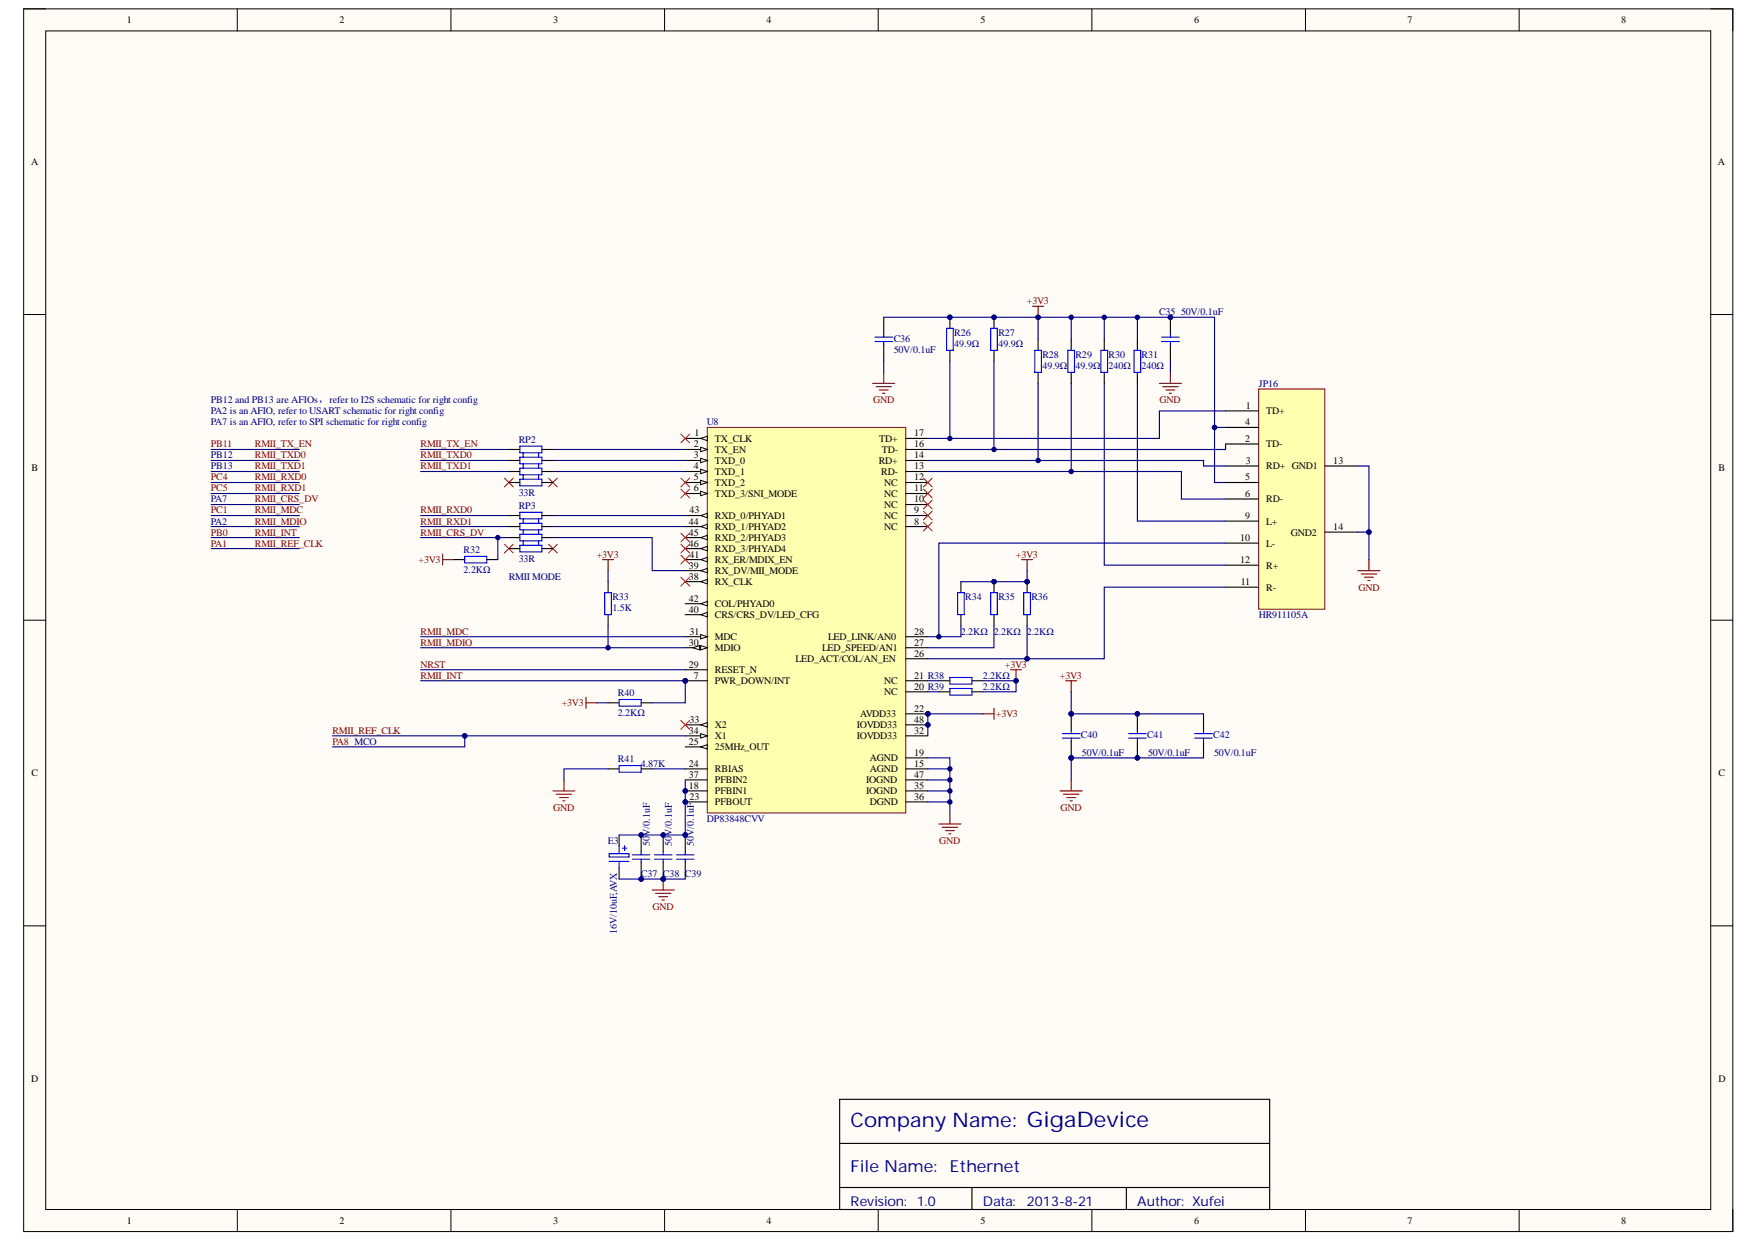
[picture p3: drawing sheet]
<svg xmlns="http://www.w3.org/2000/svg" width="297mm" height="210mm" viewBox="0 0 297 210" stroke-linecap="round" stroke-linejoin="round" font-family="sans-serif">
<defs><g id="words">
<text font-size="3.4" fill="#000080" x="143.7" y="190.5">Company Name: GigaDevice</text>
<g font-size="2.8" fill="#000080">
<text x="143.7" y="198">File Name:</text>
<text x="160.5" y="198">Ethernet</text>
</g>
<g font-size="2.3" fill="#000080">
<text x="143.7" y="203.8">Revision:</text>
<text x="154.9" y="203.8">1.0</text>
<text x="166.1" y="203.8">Data:</text>
<text x="173.5" y="203.8">2013-8-21</text>
<text x="192.1" y="203.8">Author: Xufei</text>
</g>
<g font-size="1.7">
<text x="21.4" y="3.9">1</text>
<text x="57.4" y="3.9">2</text>
<text x="93.5" y="3.9">3</text>
<text x="129.5" y="3.9">4</text>
<text x="165.6" y="3.9">5</text>
<text x="201.8" y="3.9">6</text>
<text x="237.8" y="3.9">7</text>
<text x="273.9" y="3.9">8</text>
<text x="5.2" y="27.9">A</text>
<text x="290.3" y="27.9">A</text>
<text x="210.4" y="71.8">4</text>
<text x="210.5" y="69.1">1</text>
<text x="213.9" y="70">TD+</text>
<text x="117.3" y="75.6">2</text>
<text x="117.3" y="77.4">3</text>
<text x="117.3" y="73.7">1</text>
<text x="120.8" y="74.6">TX_CLK</text>
<text x="120.8" y="76.5">TX_EN</text>
<text x="148.6" y="74.6">TD+</text>
<text x="149" y="76.5">TD-</text>
<text x="154.5" y="77.4">14</text>
<text x="154.5" y="75.6">16</text>
<text x="154.5" y="73.7">17</text>
<text x="210.4" y="74.6">2</text>
<text x="213.9" y="75.6">TD-</text>
<text x="5.3" y="79.5">B</text>
<text x="117.3" y="79.3">4</text>
<text x="117.3" y="81.1">5</text>
<text x="117.3" y="83">6</text>
<text x="120.8" y="78.4">TXD_0</text>
<text x="120.8" y="80.2">TXD_1</text>
<text x="120.8" y="82.1">TXD_2</text>
<text x="120.8" y="83.9">TXD_3/SNI_MODE</text>
<text x="148.5" y="78.4">RD+</text>
<text x="148.9" y="80.2">RD-</text>
<text x="149.4" y="83.9">NC</text>
<text x="149.4" y="82.1">NC</text>
<text x="154.5" y="83">11</text>
<text x="154.5" y="81.1">12</text>
<text x="154.5" y="79.3">13</text>
<text x="210.4" y="81.1">5</text>
<text x="210.4" y="83.9">6</text>
<text x="210.5" y="78.4">3</text>
<text x="213.9" y="79.3">RD+ GND1</text>
<text x="225.3" y="78.4">13</text>
<text x="290.3" y="79.5">B</text>
<text x="116.4" y="88.7">44</text>
<text x="116.5" y="86.7">43</text>
<text x="120.8" y="87.7">RXD_0/PHYAD1</text>
<text x="120.8" y="89.6">RXD_1/PHYAD2</text>
<text x="149.4" y="89.6">NC</text>
<text x="149.4" y="87.7">NC</text>
<text x="149.4" y="85.8">NC</text>
<text x="154.5" y="88.7">8</text>
<text x="154.5" y="86.7">9</text>
<text x="154.5" y="84.9">10</text>
<text x="210.4" y="87.7">9</text>
<text x="213.9" y="84.9">RD-</text>
<text x="213.9" y="88.7">L+</text>
<text x="225.3" y="89.6">14</text>
<text x="116.4" y="90.5">45</text>
<text x="116.4" y="92.4">46</text>
<text x="116.5" y="94.2">41</text>
<text x="120.8" y="95.2">RX_ER/MDIX_EN</text>
<text x="120.8" y="91.5">RXD_2/PHYAD3</text>
<text x="120.8" y="93.3">RXD_3/PHYAD4</text>
<text x="209.5" y="91.5">10</text>
<text x="209.5" y="95.2">12</text>
<text x="213.9" y="92.4">L-</text>
<text x="218.1" y="90.5">GND2</text>
<text x="116.4" y="98">38</text>
<text x="116.4" y="96.1">39</text>
<text x="116.4" y="101.7">42</text>
<text x="120.8" y="98.9">RX_CLK</text>
<text x="120.8" y="97">RX_DV/MII_MODE</text>
<text x="209.6" y="98.9">11</text>
<text x="213.9" y="96.1">R+</text>
<text x="213.9" y="99.8">R-</text>
<text x="116.4" y="103.5">40</text>
<text x="116.5" y="107.3">31</text>
<text x="120.8" y="104.5">CRS/CRS_DV/LED_CFG</text>
<text x="120.8" y="102.6">COL/PHYAD0</text>
<text x="154.5" y="107.3">28</text>
<text x="116.4" y="112.8">29</text>
<text x="116.4" y="109.1">30</text>
<text x="120.8" y="113.8">RESET_N</text>
<text x="120.8" y="110.1">MDIO</text>
<text x="120.8" y="108.2">MDC</text>
<text x="134.4" y="111.9">LED_ACT/COL/AN_EN</text>
<text x="138.9" y="110.1">LED_SPEED/AN1</text>
<text x="139.9" y="108.2">LED_LINK/AN0</text>
<text x="154.5" y="111">26</text>
<text x="154.5" y="109.1">27</text>
<text x="117.3" y="114.7">7</text>
<text x="120.8" y="115.6">PWR_DOWN/INT</text>
<text x="149.4" y="117.5">NC</text>
<text x="149.4" y="115.6">NC</text>
<text x="154.5" y="116.6">20 R39</text>
<text x="154.5" y="114.7">21 R38</text>
<text x="116.4" y="125.9">25</text>
<text x="116.4" y="124">34</text>
<text x="116.5" y="122.1">33</text>
<text x="120.8" y="123.1">X2</text>
<text x="120.8" y="124.9">X1</text>
<text x="144.7" y="124.9">IOVDD33</text>
<text x="144.7" y="123.1">IOVDD33</text>
<text x="145.3" y="121.2">AVDD33</text>
<text x="154.5" y="120.3">22</text>
<text x="154.5" y="124">32</text>
<text x="154.5" y="122.1">48</text>
<text x="5.3" y="131.2">C</text>
<text x="116.4" y="129.6">24</text>
<text x="116.4" y="131.4">37</text>
<text x="120.8" y="130.5">RBIAS</text>
<text x="120.8" y="126.8">25MHz_OUT</text>
<text x="146.9" y="130.5">AGND</text>
<text x="146.9" y="128.7">AGND</text>
<text x="154.5" y="129.6">15</text>
<text x="154.5" y="127.7">19</text>
<text x="154.5" y="131.4">47</text>
<text x="290.3" y="131.2">C</text>
<text x="116.4" y="133.3">18</text>
<text x="116.5" y="135.2">23</text>
<text x="120.8" y="134.2">PFBIN1</text>
<text x="120.8" y="136.1">PFBOUT</text>
<text x="120.8" y="132.4">PFBIN2</text>
<text x="146.4" y="134.2">IOGND</text>
<text x="146.4" y="132.4">IOGND</text>
<text x="146.9" y="136.1">DGND</text>
<text x="154.5" y="133.3">35</text>
<text x="154.5" y="135.2">36</text>
<text x="5.2" y="182.8">D</text>
<text x="290.3" y="182.8">D</text>
<text x="21.4" y="206.8">1</text>
<text x="57.4" y="206.8">2</text>
<text x="93.5" y="206.8">3</text>
<text x="129.5" y="206.8">4</text>
<text x="165.6" y="206.8">5</text>
<text x="201.8" y="206.8">6</text>
<text x="237.8" y="206.8">7</text>
<text x="273.9" y="206.8">8</text>
</g>
<g font-size="1.7" fill="#800000">
<text x="173.5" y="51.4">+3V3</text>
<text x="147.5" y="68.1">GND</text>
<text x="195.9" y="68.1">GND</text>
<text x="35.6" y="75.6">PB11</text>
<text x="43.1" y="75.6">RMII_TX_EN</text>
<text x="43.1" y="77.4">RMII_TXD0</text>
<text x="71.1" y="75.6">RMII_TX_EN</text>
<text x="71.1" y="77.4">RMII_TXD0</text>
<text x="35.6" y="81.1">PC4</text>
<text x="35.6" y="83">PC5</text>
<text x="43.1" y="79.3">RMII_TXD1</text>
<text x="43.1" y="81.1">RMII_RXD0</text>
<text x="43.1" y="83">RMII_RXD1</text>
<text x="71.1" y="79.3">RMII_TXD1</text>
<text x="35.6" y="86.7">PC1</text>
<text x="43.1" y="84.9">RMII_CRS_DV</text>
<text x="43.1" y="86.7">RMII_MDC</text>
<text x="43.1" y="88.7">RMII_MDIO</text>
<text x="71.1" y="86.7">RMII_RXD0</text>
<text x="71.1" y="88.7">RMII_RXD1</text>
<text x="35.6" y="92.4">PA1</text>
<text x="35.6" y="90.5">PB0</text>
<text x="43.1" y="90.5">RMII_INT</text>
<text x="43.1" y="92.4">RMII_REF_CLK</text>
<text x="70.7" y="95.2">+3V3</text>
<text x="71.1" y="90.5">RMII_CRS_DV</text>
<text x="100.8" y="94.2">+3V3</text>
<text x="171.6" y="94.2">+3V3</text>
<text x="229.5" y="99.8">GND</text>
<text x="71.1" y="107.3">RMII_MDC</text>
<text x="71.1" y="112.8">NRST</text>
<text x="71.1" y="109.1">RMII_MDIO</text>
<text x="169.8" y="112.8">+3V3</text>
<text x="71.1" y="114.7">RMII_INT</text>
<text x="94.9" y="119.4">+3V3</text>
<text x="179.1" y="114.7">+3V3</text>
<text x="56.2" y="125.9">PA8 MCO</text>
<text x="56.2" y="124">RMII_REF_CLK</text>
<text x="168.3" y="121.2">+3V3</text>
<text x="93.5" y="137">GND</text>
<text x="179.2" y="137">GND</text>
<text x="158.7" y="142.6">GND</text>
<text x="110.2" y="153.8">GND</text>
</g>
<g font-size="1.7" fill="#000080">
<text x="195.8" y="53.3">C35</text>
<text x="199.6" y="53.3">50V/0.1uF</text>
<text x="151" y="57.7">C36</text>
<text x="151" y="59.6">50V/0.1uF</text>
<text x="161.2" y="56.8">R26</text>
<text x="161.2" y="58.7">49.9Ω</text>
<text x="168.7" y="56.8">R27</text>
<text x="168.7" y="58.7">49.9Ω</text>
<text x="176.1" y="60.5">R28</text>
<text x="176.1" y="62.4">49.9Ω</text>
<text x="181.7" y="60.5">R29</text>
<text x="181.7" y="62.4">49.9Ω</text>
<text x="187.3" y="60.5">R30</text>
<text x="187.3" y="62.4">240Ω</text>
<text x="192.9" y="60.5">R31</text>
<text x="192.9" y="62.4">240Ω</text>
<text x="212.7" y="65.3">JP16</text>
<text x="35.6" y="68">PB12 and PB13 are AFIOs，refer to I2S schematic for right config</text>
<text x="35.6" y="70">PA2 is an AFIO, refer to USART schematic for right config</text>
<text x="35.6" y="71.8">PA7 is an AFIO, refer to SPI schematic for right config</text>
<text x="119.5" y="71.8">U8</text>
<text x="35.6" y="77.4">PB12</text>
<text x="87.6" y="74.9">RP2</text>
<text x="35.6" y="79.3">PB13</text>
<text x="87.6" y="83.8">33R</text>
<text x="35.6" y="88.7">PA2</text>
<text x="35.6" y="84.9">PA7</text>
<text x="87.6" y="86">RP3</text>
<text x="78.3" y="93.5">R32</text>
<text x="87.6" y="94.9">33R</text>
<text x="78.3" y="96.8">2.2KΩ</text>
<text x="86" y="98">RMII MODE</text>
<text x="103.5" y="101.4">R33</text>
<text x="163.1" y="101.4">R34</text>
<text x="168.7" y="101.4">R35</text>
<text x="174.3" y="101.4">R36</text>
<text x="103.5" y="103.3">1.5K</text>
<text x="162.3" y="107.3">2.2KΩ 2.2KΩ 2.2KΩ</text>
<text x="212.7" y="104.5">HR911105A</text>
<text x="104.4" y="117.7">R40</text>
<text x="166.1" y="114.7">2.2KΩ</text>
<text x="166.1" y="116.6">2.2KΩ</text>
<text x="104.4" y="121">2.2KΩ</text>
<text x="182.6" y="124.8">C40</text>
<text x="193.8" y="124.8">C41</text>
<text x="205" y="124.8">C42</text>
<text x="104.4" y="128.8">R41</text>
<text x="108.3" y="129.6">4.87K</text>
<text x="182.8" y="127.7">50V/0.1uF</text>
<text x="194" y="127.7">50V/0.1uF</text>
<text x="205.2" y="127.7">50V/0.1uF</text>
<text x="102.7" y="142.6">E3</text>
<text x="109.8" y="142.9" transform="rotate(-90 109.8 142.9)">50V/0.1uF</text>
<text x="113.5" y="142.9" transform="rotate(-90 113.5 142.9)">50V/0.1uF</text>
<text x="117.3" y="142.9" transform="rotate(-90 117.3 142.9)">50V/0.1uF</text>
<text x="119.5" y="138.9">DP83848CVV</text>
<text x="108.3" y="148.2">C37 C38 C39</text>
<text x="104.2" y="157.9" transform="rotate(-90 104.2 157.9)">16V/10uF,AVX</text>
</g>
</g></defs>
<path d="M4 1.5h288.8v206.6h-288.8z" fill-rule="evenodd" fill="#fffcf8"/>
<path d="M4 1.5h288.8v206.6h-288.8z" fill="none" stroke="#000" stroke-width=".17"/>
<path d="M7.7 5.2h281.4v199.2h-281.4z" fill-rule="evenodd" fill="#fffcf8"/>
<g fill="none" stroke="#000" stroke-width=".17">
<path d="M4 1.5h3.7M7.7 5.2h281.4v199.2h-281.4zM40.1 1.5v3.7M76.2 1.5v3.7M112.3 1.5v3.7M148.4 1.5v3.7M184.5 1.5v3.7M220.6 1.5v3.7M256.7 1.5v3.7M289.1 1.5h3.7v3.7M4 53.2h3.7M289.1 53.2h3.7"/>
<path d="M4 104.8h3.7M289.1 104.8h3.7M4 156.5h3.7M289.1 156.5h3.7M40.1 204.4v3.7M76.2 204.4v3.7M112.3 204.4v3.7M148.4 204.4v3.7M184.5 204.4v3.7M220.6 204.4v3.7M256.7 204.4v3.7M292.8 204.4v3.7"/>
</g>
<path d="M141.9 185.8h72.6v18.6h-72.6zM141.9 193.2h72.6M141.9 200.7h72.6M164.2 200.7v3.7M190.3 200.7v3.7" fill="none" stroke="#000" stroke-width=".19"/>
<circle cx="115.8" cy="115.1" r=".37" fill="#000080"/>
<circle cx="115.8" cy="115.1" r=".37" fill="none" stroke="#000080" stroke-width=".17"/>
<circle cx="115.8" cy="133.7" r=".37" fill="#000080"/>
<circle cx="115.8" cy="133.7" r=".37" fill="none" stroke="#000080" stroke-width=".17"/>
<circle cx="156.8" cy="120.6" r=".37" fill="#000080"/>
<circle cx="156.8" cy="120.6" r=".37" fill="none" stroke="#000080" stroke-width=".17"/>
<circle cx="115.8" cy="135.5" r=".37" fill="#000080"/>
<circle cx="115.8" cy="135.5" r=".37" fill="none" stroke="#000080" stroke-width=".17"/>
<circle cx="156.8" cy="122.5" r=".37" fill="#000080"/>
<circle cx="156.8" cy="122.5" r=".37" fill="none" stroke="#000080" stroke-width=".17"/>
<path d="M119.5 72.2h33.5v65.2h-33.5z" fill-rule="evenodd" fill="#ffffb0"/>
<path d="M119.5 72.2h33.5v65.2h-33.5z" fill="none" stroke="#800000" stroke-width=".17"/>
<path d="M115.8 74.1h3.7" fill="none" stroke="#000" stroke-width=".18"/>
<path d="M118.4 74.1l1.1-.4v.8z" fill="#f8fcff"/>
<path d="M118.4 74.1l1.1-.4v.8z" fill="none" stroke="#000" stroke-width=".17"/>
<path d="M115.8 76h3.7" fill="none" stroke="#000" stroke-width=".18"/>
<path d="M118.4 75.6l1.1 .4-1.1 .3z" fill="#f8fcff"/>
<path d="M118.4 75.6l1.1 .4-1.1 .3z" fill="none" stroke="#000" stroke-width=".17"/>
<path d="M115.8 77.8h3.7" fill="none" stroke="#000" stroke-width=".18"/>
<path d="M118.4 77.5l1.1 .3-1.1 .4z" fill="#f8fcff"/>
<path d="M118.4 77.5l1.1 .3-1.1 .4z" fill="none" stroke="#000" stroke-width=".17"/>
<path d="M115.8 79.7h3.7" fill="none" stroke="#000" stroke-width=".18"/>
<path d="M118.4 79.3l1.1 .4-1.1 .4z" fill="#f8fcff"/>
<path d="M118.4 79.3l1.1 .4-1.1 .4z" fill="none" stroke="#000" stroke-width=".17"/>
<path d="M115.8 81.5h3.7" fill="none" stroke="#000" stroke-width=".18"/>
<path d="M118.4 81.2l1.1 .3-1.1 .4z" fill="#f8fcff"/>
<path d="M118.4 81.2l1.1 .3-1.1 .4z" fill="none" stroke="#000" stroke-width=".17"/>
<path d="M115.8 83.4h3.7" fill="none" stroke="#000" stroke-width=".18"/>
<path d="M118.4 83l1.1 .4-1.1 .4z" fill="#f8fcff"/>
<path d="M118.4 83l1.1 .4-1.1 .4z" fill="none" stroke="#000" stroke-width=".17"/>
<path d="M115.8 115.1h3.7" fill="none" stroke="#000" stroke-width=".18"/>
<circle cx="115.8" cy="115.1" r=".37" fill="#000080"/>
<circle cx="115.8" cy="115.1" r=".37" fill="none" stroke="#000080" stroke-width=".17"/>
<path d="M153 79.7h3.8M153 77.8h3.8M153 76h3.8M153 74.1h3.8M153 89h3.8M153 87.1h3.8M153 85.3h3.8M153 83.4h3.8M153 81.5h3.8M115.8 133.7h3.7M153 129.9h3.8" fill="none" stroke="#000" stroke-width=".18"/>
<circle cx="115.8" cy="133.7" r=".37" fill="#000080"/>
<circle cx="115.8" cy="133.7" r=".37" fill="none" stroke="#000080" stroke-width=".17"/>
<path d="M153 116.9h3.8M153 115.1h3.8M153 128.1h3.8M153 120.6h3.8" fill="none" stroke="#000" stroke-width=".18"/>
<circle cx="156.8" cy="120.6" r=".37" fill="#000080"/>
<circle cx="156.8" cy="120.6" r=".37" fill="none" stroke="#000080" stroke-width=".17"/>
<path d="M115.8 135.5h3.7" fill="none" stroke="#000" stroke-width=".18"/>
<circle cx="115.8" cy="135.5" r=".37" fill="#000080"/>
<circle cx="115.8" cy="135.5" r=".37" fill="none" stroke="#000080" stroke-width=".17"/>
<path d="M115.8 129.9h3.7M115.8 126.2h3.7" fill="none" stroke="#000" stroke-width=".18"/>
<path d="M118.4 126.2l1.1-.3v.7z" fill="#f8fcff"/>
<path d="M118.4 126.2l1.1-.3v.7z" fill="none" stroke="#000" stroke-width=".17"/>
<path d="M115.8 109.5h3.7M115.8 113.2h3.7M153 111.3h3.8M153 109.5h3.8M153 107.6h3.8" fill="none" stroke="#000" stroke-width=".18"/>
<path d="M118.4 109.1l1.1 .4-1.1 .3z" fill="#f8fcff"/>
<path d="M118.4 109.1l1.1 .4-1.1 .3z" fill="none" stroke="#000" stroke-width=".17"/>
<path d="M117.1 109.5l1.1-.4v.7z" fill="#f8fcff"/>
<path d="M117.1 109.5l1.1-.4v.7z" fill="none" stroke="#000" stroke-width=".17"/>
<path d="M115.8 107.6h3.7" fill="none" stroke="#000" stroke-width=".18"/>
<path d="M118.4 107.2l1.1 .4-1.1 .4z" fill="#f8fcff"/>
<path d="M118.4 107.2l1.1 .4-1.1 .4z" fill="none" stroke="#000" stroke-width=".17"/>
<path d="M115.8 122.5h3.7M153 124.4h3.8" fill="none" stroke="#000" stroke-width=".18"/>
<path d="M118.4 122.5l1.1-.4v.8z" fill="#f8fcff"/>
<path d="M118.4 122.5l1.1-.4v.8z" fill="none" stroke="#000" stroke-width=".17"/>
<path d="M115.8 124.4h3.7" fill="none" stroke="#000" stroke-width=".18"/>
<path d="M118.4 124l1.1 .4-1.1 .3z" fill="#f8fcff"/>
<path d="M118.4 124l1.1 .4-1.1 .3z" fill="none" stroke="#000" stroke-width=".17"/>
<path d="M115.8 98.3h3.7M115.8 131.8h3.7M153 133.7h3.8M153 135.5h3.8" fill="none" stroke="#000" stroke-width=".18"/>
<path d="M118.4 98.3l1.1-.4v.8z" fill="#f8fcff"/>
<path d="M118.4 98.3l1.1-.4v.8z" fill="none" stroke="#000" stroke-width=".17"/>
<path d="M115.8 96.4h3.7" fill="none" stroke="#000" stroke-width=".18"/>
<path d="M118.4 96.4l1.1-.3v.7z" fill="#f8fcff"/>
<path d="M118.4 96.4l1.1-.3v.7z" fill="none" stroke="#000" stroke-width=".17"/>
<path d="M115.8 103.9h3.7" fill="none" stroke="#000" stroke-width=".18"/>
<path d="M118.4 103.9l1.1-.4v.8z" fill="#f8fcff"/>
<path d="M118.4 103.9l1.1-.4v.8z" fill="none" stroke="#000" stroke-width=".17"/>
<path d="M115.8 94.6h3.7" fill="none" stroke="#000" stroke-width=".18"/>
<path d="M118.4 94.6l1.1-.4v.7z" fill="#f8fcff"/>
<path d="M118.4 94.6l1.1-.4v.7z" fill="none" stroke="#000" stroke-width=".17"/>
<path d="M115.8 102h3.7" fill="none" stroke="#000" stroke-width=".18"/>
<path d="M118.4 102l1.1-.4v.8z" fill="#f8fcff"/>
<path d="M118.4 102l1.1-.4v.8z" fill="none" stroke="#000" stroke-width=".17"/>
<path d="M115.8 87.1h3.7" fill="none" stroke="#000" stroke-width=".18"/>
<path d="M118.4 87.1l1.1-.3v.7z" fill="#f8fcff"/>
<path d="M118.4 87.1l1.1-.3v.7z" fill="none" stroke="#000" stroke-width=".17"/>
<path d="M115.8 89h3.7" fill="none" stroke="#000" stroke-width=".18"/>
<path d="M118.4 89l1.1-.4v.8z" fill="#f8fcff"/>
<path d="M118.4 89l1.1-.4v.8z" fill="none" stroke="#000" stroke-width=".17"/>
<path d="M115.8 90.9h3.7" fill="none" stroke="#000" stroke-width=".18"/>
<path d="M118.4 90.9l1.1-.4v.7z" fill="#f8fcff"/>
<path d="M118.4 90.9l1.1-.4v.7z" fill="none" stroke="#000" stroke-width=".17"/>
<path d="M115.8 92.7h3.7" fill="none" stroke="#000" stroke-width=".18"/>
<path d="M118.4 92.7l1.1-.4v.8z" fill="#f8fcff"/>
<path d="M118.4 92.7l1.1-.4v.8z" fill="none" stroke="#000" stroke-width=".17"/>
<path d="M153 131.8h3.8M153 122.5h3.8" fill="none" stroke="#000" stroke-width=".18"/>
<circle cx="156.8" cy="122.5" r=".37" fill="#000080"/>
<circle cx="156.8" cy="122.5" r=".37" fill="none" stroke="#000080" stroke-width=".17"/>
<g fill="none" stroke="#f00" stroke-width=".17">
<path d="M115 73.4l1.5 1.4M116.5 73.4l-1.5 1.4M115 82.7l1.5 1.5M115 80.8l1.5 1.5M115 90.1l1.5 1.5M115 92l1.5 1.5M115 93.8l1.5 1.5M115 97.6l1.5 1.4M116.5 82.7l-1.5 1.5M116.5 80.8l-1.5 1.5M116.5 90.1l-1.5 1.5M116.5 92l-1.5 1.5"/>
<path d="M116.5 93.8l-1.5 1.5M116.5 97.6l-1.5 1.4"/>
</g>
<g fill="none" stroke="#000080" stroke-width=".18">
<path d="M71.1 79.7h14.9M71.1 77.8h14.9M71.1 76h14.9M93.4 79.7h22.4M93.4 77.8h22.4M93.4 76h22.4M71.1 87.1h14.9M71.1 89h14.9M71.1 90.9h14.9M84.1 90.9v3.7M93.4 90.9h16.8v5.5h5.6M93.4 87.1h22.4"/>
<path d="M93.4 89h22.4"/>
</g>
<path d="M74.8 93.6v1.9M74.8 94.6h1.9" fill="none" stroke="#800000" stroke-width=".18"/>
<path d="M76.7 94.6h1.8M82.3 94.6h1.8" fill="none" stroke="#000" stroke-width=".18"/>
<path d="M78.5 94h3.8v1.1h-3.8z" fill="none" stroke="#00f" stroke-width=".18"/>
<circle cx="84.1" cy="90.9" r=".37" fill="#000080"/>
<circle cx="84.1" cy="90.9" r=".37" fill="none" stroke="#000080" stroke-width=".17"/>
<path d="M102.7 96.4v1.9M71.1 107.6h44.7M102.7 105.7v3.8" fill="none" stroke="#000080" stroke-width=".18"/>
<path d="M102.7 98.3v1.9M102.7 103.9v1.8" fill="none" stroke="#000" stroke-width=".18"/>
<path d="M102.2 100.2h1.1v3.7h-1.1z" fill="none" stroke="#00f" stroke-width=".18"/>
<path d="M101.8 94.6h1.9M102.7 94.6v1.8" fill="none" stroke="#800000" stroke-width=".18"/>
<circle cx="102.7" cy="109.5" r=".37" fill="#000080"/>
<circle cx="102.7" cy="109.5" r=".37" fill="none" stroke="#000080" stroke-width=".17"/>
<path d="M71.1 115.1h44.7v3.7h-5.6M71.1 113.2h44.7M71.1 109.5h44.7M100.9 118.8h1.8" fill="none" stroke="#000080" stroke-width=".18"/>
<path d="M102.7 118.8h1.9M108.3 118.8h1.9" fill="none" stroke="#000" stroke-width=".18"/>
<path d="M104.6 118.2h3.7v1.1h-3.7z" fill="none" stroke="#00f" stroke-width=".18"/>
<path d="M99 117.8v1.9M99 118.8h1.9" fill="none" stroke="#800000" stroke-width=".18"/>
<circle cx="115.8" cy="115.1" r=".37" fill="#000080"/>
<circle cx="115.8" cy="115.1" r=".37" fill="none" stroke="#000080" stroke-width=".17"/>
<path d="M115 121.8l1.5 1.4M116.5 121.8l-1.5 1.4" fill="none" stroke="#f00" stroke-width=".17"/>
<path d="M102.7 129.9h1.9M108.3 129.9h1.9M104.6 141.1v1.9M104.6 146.7v1.9" fill="none" stroke="#000" stroke-width=".18"/>
<path d="M104.6 129.4h3.7v1.1h-3.7zM102.9 144.3h3.4v.5h-3.4zM102.9 145.6h3.4M104.6 143v1.3M104.6 145.6v1.1M105.2 143.3h.7M105.5 143v.7" fill="none" stroke="#00f" stroke-width=".18"/>
<path d="M93.4 133.7h3.8M94 134.2h2.6M94.5 134.8h1.5M95.1 135.3h.4M95.3 131.8v1.9" fill="none" stroke="#800000" stroke-width=".18"/>
<path d="M102.7 129.9h-7.4v1.9M110.2 129.9h5.6" fill="none" stroke="#000080" stroke-width=".18"/>
<circle cx="108.3" cy="141.1" r=".37" fill="#000080"/>
<circle cx="108.3" cy="141.1" r=".37" fill="none" stroke="#000080" stroke-width=".17"/>
<circle cx="108.3" cy="148.6" r=".37" fill="#000080"/>
<circle cx="108.3" cy="148.6" r=".37" fill="none" stroke="#000080" stroke-width=".17"/>
<path d="M108.3 141.1v2.8" fill="none" stroke="#000" stroke-width=".18"/>
<circle cx="108.3" cy="141.1" r=".37" fill="#000080"/>
<circle cx="108.3" cy="141.1" r=".37" fill="none" stroke="#000080" stroke-width=".17"/>
<path d="M108.3 145.8v2.8" fill="none" stroke="#000" stroke-width=".18"/>
<circle cx="108.3" cy="148.6" r=".37" fill="#000080"/>
<circle cx="108.3" cy="148.6" r=".37" fill="none" stroke="#000080" stroke-width=".17"/>
<path d="M106.8 145.2h3M106.8 144.5h3M108.3 143.9v.6M108.3 145.2v.6" fill="none" stroke="#00f" stroke-width=".18"/>
<circle cx="112.1" cy="148.6" r=".37" fill="#000080"/>
<circle cx="112.1" cy="148.6" r=".37" fill="none" stroke="#000080" stroke-width=".17"/>
<circle cx="112.1" cy="141.1" r=".37" fill="#000080"/>
<circle cx="112.1" cy="141.1" r=".37" fill="none" stroke="#000080" stroke-width=".17"/>
<path d="M112.1 145.8v2.8" fill="none" stroke="#000" stroke-width=".18"/>
<circle cx="112.1" cy="148.6" r=".37" fill="#000080"/>
<circle cx="112.1" cy="148.6" r=".37" fill="none" stroke="#000080" stroke-width=".17"/>
<path d="M112.1 141.1v2.8" fill="none" stroke="#000" stroke-width=".18"/>
<circle cx="112.1" cy="141.1" r=".37" fill="#000080"/>
<circle cx="112.1" cy="141.1" r=".37" fill="none" stroke="#000080" stroke-width=".17"/>
<path d="M110.6 144.5h2.9M110.6 145.2h2.9M112.1 143.9v.6M112.1 145.2v.6" fill="none" stroke="#00f" stroke-width=".18"/>
<circle cx="115.8" cy="141.1" r=".37" fill="#000080"/>
<circle cx="115.8" cy="141.1" r=".37" fill="none" stroke="#000080" stroke-width=".17"/>
<path d="M115.8 141.1v2.8M115.8 145.8v2.8" fill="none" stroke="#000" stroke-width=".18"/>
<circle cx="115.8" cy="141.1" r=".37" fill="#000080"/>
<circle cx="115.8" cy="141.1" r=".37" fill="none" stroke="#000080" stroke-width=".17"/>
<path d="M114.3 144.5h3M114.3 145.2h3M115.8 143.9v.6M115.8 145.2v.6" fill="none" stroke="#00f" stroke-width=".18"/>
<path d="M110.2 150.4h3.7M110.8 151h2.6M111.3 151.5h1.5M111.9 152.1h.3M112.1 148.6v1.8" fill="none" stroke="#800000" stroke-width=".18"/>
<circle cx="112.1" cy="148.6" r=".37" fill="#000080"/>
<circle cx="112.1" cy="148.6" r=".37" fill="none" stroke="#000080" stroke-width=".17"/>
<path d="M156.8 128.1h3.7v9.3M156.8 129.9h3.7M104.6 148.6h11.2" fill="none" stroke="#000080" stroke-width=".18"/>
<path d="M158.6 139.3h3.8M159.2 139.8h2.6M160.5 137.4v1.9M159.8 140.4h1.4M160.3 140.9h.4" fill="none" stroke="#800000" stroke-width=".18"/>
<circle cx="160.5" cy="129.9" r=".37" fill="#000080"/>
<circle cx="160.5" cy="129.9" r=".37" fill="none" stroke="#000080" stroke-width=".17"/>
<path d="M156.8 131.8h3.7" fill="none" stroke="#000080" stroke-width=".18"/>
<circle cx="160.5" cy="131.8" r=".37" fill="#000080"/>
<circle cx="160.5" cy="131.8" r=".37" fill="none" stroke="#000080" stroke-width=".17"/>
<path d="M156.8 133.7h3.7" fill="none" stroke="#000080" stroke-width=".18"/>
<circle cx="160.5" cy="133.7" r=".37" fill="#000080"/>
<circle cx="160.5" cy="133.7" r=".37" fill="none" stroke="#000080" stroke-width=".17"/>
<path d="M156.8 135.5h3.7" fill="none" stroke="#000080" stroke-width=".18"/>
<circle cx="160.5" cy="135.5" r=".37" fill="#000080"/>
<circle cx="160.5" cy="135.5" r=".37" fill="none" stroke="#000080" stroke-width=".17"/>
<path d="M167.9 119.7v1.9M166.1 120.6h1.8" fill="none" stroke="#800000" stroke-width=".18"/>
<path d="M166.1 120.6h-9.3v3.8" fill="none" stroke="#000080" stroke-width=".18"/>
<circle cx="156.8" cy="120.6" r=".37" fill="#000080"/>
<circle cx="156.8" cy="120.6" r=".37" fill="none" stroke="#000080" stroke-width=".17"/>
<path d="M158.6 115.1h1.9M158.6 116.9h1.9M164.2 115.1h1.9M164.2 116.9h1.9" fill="none" stroke="#000" stroke-width=".18"/>
<path d="M160.5 114.5h3.7v1.1h-3.7zM160.5 116.4h3.7v1.1h-3.7z" fill="none" stroke="#00f" stroke-width=".18"/>
<path d="M156.8 116.9h1.8M156.8 115.1h1.8" fill="none" stroke="#000080" stroke-width=".18"/>
<path d="M170.7 113.2h1.9M171.7 113.2v1.9" fill="none" stroke="#800000" stroke-width=".18"/>
<circle cx="171.7" cy="115.1" r=".37" fill="#000080"/>
<circle cx="171.7" cy="115.1" r=".37" fill="none" stroke="#000080" stroke-width=".17"/>
<path d="M166.1 115.1h5.6v1.8h-5.6" fill="none" stroke="#000080" stroke-width=".18"/>
<circle cx="171.7" cy="115.1" r=".37" fill="#000080"/>
<circle cx="171.7" cy="115.1" r=".37" fill="none" stroke="#000080" stroke-width=".17"/>
<path d="M156 88.2l1.5 1.5M156 86.4l1.5 1.5M156 84.5l1.5 1.5M156 82.7l1.5 1.5M156 80.8l1.5 1.5M157.5 88.2l-1.5 1.5M157.5 86.4l-1.5 1.5M157.5 84.5l-1.5 1.5M157.5 82.7l-1.5 1.5M157.5 80.8l-1.5 1.5" fill="none" stroke="#f00" stroke-width=".17"/>
<path d="M162.4 98.3v1.9M162.4 103.9v1.8" fill="none" stroke="#000" stroke-width=".18"/>
<path d="M161.8 100.2h1.1v3.7h-1.1z" fill="none" stroke="#00f" stroke-width=".18"/>
<circle cx="168" cy="98.3" r=".37" fill="#000080"/>
<circle cx="168" cy="98.3" r=".37" fill="none" stroke="#000080" stroke-width=".17"/>
<path d="M167.9 98.3v1.9" fill="none" stroke="#000" stroke-width=".18"/>
<circle cx="168" cy="98.3" r=".37" fill="#000080"/>
<circle cx="168" cy="98.3" r=".37" fill="none" stroke="#000080" stroke-width=".17"/>
<path d="M167.9 103.9v1.8" fill="none" stroke="#000" stroke-width=".18"/>
<path d="M167.4 100.2h1.1v3.7h-1.1z" fill="none" stroke="#00f" stroke-width=".18"/>
<circle cx="173.5" cy="98.3" r=".37" fill="#000080"/>
<circle cx="173.5" cy="98.3" r=".37" fill="none" stroke="#000080" stroke-width=".17"/>
<path d="M173.5 98.3v1.9" fill="none" stroke="#000" stroke-width=".19"/>
<circle cx="173.5" cy="98.3" r=".37" fill="#000080"/>
<circle cx="173.5" cy="98.3" r=".37" fill="none" stroke="#000080" stroke-width=".17"/>
<path d="M173.5 103.9v1.9" fill="none" stroke="#000" stroke-width=".19"/>
<path d="M173 100.2h1.1v3.7h-1.1z" fill="none" stroke="#00f" stroke-width=".19"/>
<path d="M172.6 94.6h1.9M173.5 94.6v1.8" fill="none" stroke="#800000" stroke-width=".19"/>
<path d="M162.4 105.7v1.9h-5.6M167.9 105.7v3.8h-11.1" fill="none" stroke="#000080" stroke-width=".18"/>
<path d="M173.5 105.8v5.5h-16.7" fill="none" stroke="#000080" stroke-width=".19"/>
<circle cx="173.5" cy="111.3" r=".37" fill="#000080"/>
<circle cx="173.5" cy="111.3" r=".37" fill="none" stroke="#000080" stroke-width=".17"/>
<path d="M173.5 96.4v1.9h-11.1" fill="none" stroke="#000080" stroke-width=".19"/>
<circle cx="173.5" cy="98.3" r=".37" fill="#000080"/>
<circle cx="173.5" cy="98.3" r=".37" fill="none" stroke="#000080" stroke-width=".17"/>
<path d="M212.7 65.7h11.1v37.3h-11.1z" fill-rule="evenodd" fill="#ffffb0"/>
<path d="M212.7 65.7h11.1v37.3h-11.1z" fill="none" stroke="#800000" stroke-width=".17"/>
<path d="M207.1 69.4h5.6M207.1 72.2h5.6M207.1 75h5.6M207.1 78.8h5.6M223.8 78.8h5.6M207.1 81.5h5.6M207.1 84.3h5.6M207.1 88.1h5.6M207.1 91.8h5.6M207.1 95.5h5.6M207.1 99.2h5.6M223.8 89.9h5.6" fill="none" stroke="#000" stroke-width=".19"/>
<path d="M229.4 96.4h3.8M230 97h2.6M230.6 97.6h1.4M231.1 98.1h.4M231.3 94.6v1.8" fill="none" stroke="#800000" stroke-width=".19"/>
<path d="M231.3 89.9v4.7" fill="none" stroke="#000080" stroke-width=".19"/>
<circle cx="231.3" cy="89.9" r=".37" fill="#000080"/>
<circle cx="231.3" cy="89.9" r=".37" fill="none" stroke="#000080" stroke-width=".17"/>
<path d="M229.4 78.8h1.9v11.1h-1.9" fill="none" stroke="#000080" stroke-width=".19"/>
<circle cx="231.3" cy="89.9" r=".37" fill="#000080"/>
<circle cx="231.3" cy="89.9" r=".37" fill="none" stroke="#000080" stroke-width=".17"/>
<path d="M156.8 79.7h42.8v4.6h7.5M207.1 69.4h-11.2v4.7h-39.1M207.1 75v1h-50.3" fill="none" stroke="#000080" stroke-width=".19"/>
<path d="M174.5 51.8h1.8M175.4 51.8v1.8" fill="none" stroke="#800000" stroke-width=".19"/>
<circle cx="175.4" cy="53.6" r=".37" fill="#000080"/>
<circle cx="175.4" cy="53.6" r=".37" fill="none" stroke="#000080" stroke-width=".17"/>
<circle cx="160.5" cy="53.6" r=".37" fill="#000080"/>
<circle cx="160.5" cy="53.6" r=".37" fill="none" stroke="#000080" stroke-width=".17"/>
<path d="M160.5 53.6v1.9M160.5 59.2v1.9" fill="none" stroke="#000" stroke-width=".18"/>
<circle cx="160.5" cy="53.6" r=".37" fill="#000080"/>
<circle cx="160.5" cy="53.6" r=".37" fill="none" stroke="#000080" stroke-width=".17"/>
<path d="M159.9 55.5h1.2v3.7h-1.2z" fill="none" stroke="#00f" stroke-width=".18"/>
<circle cx="167.9" cy="53.6" r=".37" fill="#000080"/>
<circle cx="167.9" cy="53.6" r=".37" fill="none" stroke="#000080" stroke-width=".17"/>
<path d="M167.9 53.6v1.9M167.9 59.2v1.9" fill="none" stroke="#000" stroke-width=".18"/>
<circle cx="167.9" cy="53.6" r=".37" fill="#000080"/>
<circle cx="167.9" cy="53.6" r=".37" fill="none" stroke="#000080" stroke-width=".17"/>
<path d="M167.4 55.5h1.1v3.7h-1.1z" fill="none" stroke="#00f" stroke-width=".18"/>
<path d="M175.4 57.3v1.9M181 57.3v1.9M175.4 62.9v1.9M181 62.9v1.9" fill="none" stroke="#000" stroke-width=".19"/>
<path d="M174.8 59.2h1.2v3.7h-1.2zM180.4 59.2h1.1v3.7h-1.1z" fill="none" stroke="#00f" stroke-width=".19"/>
<path d="M160.5 61.1v13" fill="none" stroke="#000080" stroke-width=".18"/>
<circle cx="160.5" cy="74.1" r=".37" fill="#000080"/>
<circle cx="160.5" cy="74.1" r=".37" fill="none" stroke="#000080" stroke-width=".17"/>
<path d="M167.9 61.1v14.9" fill="none" stroke="#000080" stroke-width=".18"/>
<circle cx="168" cy="76" r=".37" fill="#000080"/>
<circle cx="168" cy="76" r=".37" fill="none" stroke="#000080" stroke-width=".17"/>
<path d="M149.3 53.6v2.8M149.3 58.3v2.8" fill="none" stroke="#000" stroke-width=".18"/>
<path d="M147.8 57h3M147.8 57.7h3M149.3 56.4v.6M149.3 57.7v.6" fill="none" stroke="#00f" stroke-width=".18"/>
<circle cx="197.8" cy="53.6" r=".37" fill="#000080"/>
<circle cx="197.8" cy="53.6" r=".37" fill="none" stroke="#000080" stroke-width=".17"/>
<path d="M197.8 53.6v2.8M197.8 58.3v2.8" fill="none" stroke="#000" stroke-width=".19"/>
<circle cx="197.8" cy="53.6" r=".37" fill="#000080"/>
<circle cx="197.8" cy="53.6" r=".37" fill="none" stroke="#000080" stroke-width=".17"/>
<path d="M186 59.2h1.1v3.7h-1.1zM191.6 59.2h1.1v3.7h-1.1zM196.3 57h2.9M196.3 57.7h2.9M197.8 56.4v.6M197.8 57.7v.6" fill="none" stroke="#00f" stroke-width=".19"/>
<path d="M147.5 64.8h3.7M148 65.3h2.6M148.6 65.9h1.5M149.1 66.5h.4M149.3 62.9v1.9" fill="none" stroke="#800000" stroke-width=".18"/>
<path d="M195.9 64.8h3.7M196.5 65.3h2.6M197 65.9h1.5M197.6 66.5h.3M197.8 62.9v1.9" fill="none" stroke="#800000" stroke-width=".19"/>
<path d="M149.3 61.1v1.8" fill="none" stroke="#000080" stroke-width=".18"/>
<path d="M175.4 64.8v13M197.8 61.1v1.8" fill="none" stroke="#000080" stroke-width=".19"/>
<path d="M186.6 57.3v1.9M192.2 57.3v1.9M186.6 62.9v1.9M192.2 62.9v1.9" fill="none" stroke="#000" stroke-width=".19"/>
<circle cx="175.4" cy="77.8" r=".37" fill="#000080"/>
<circle cx="175.4" cy="77.8" r=".37" fill="none" stroke="#000080" stroke-width=".17"/>
<path d="M181 64.8v14.9" fill="none" stroke="#000080" stroke-width=".19"/>
<circle cx="181" cy="79.7" r=".37" fill="#000080"/>
<circle cx="181" cy="79.7" r=".37" fill="none" stroke="#000080" stroke-width=".17"/>
<path d="M175.4 53.6v3.7" fill="none" stroke="#000080" stroke-width=".19"/>
<circle cx="175.4" cy="53.6" r=".37" fill="#000080"/>
<circle cx="175.4" cy="53.6" r=".37" fill="none" stroke="#000080" stroke-width=".17"/>
<path d="M181 53.6v3.7" fill="none" stroke="#000080" stroke-width=".19"/>
<circle cx="181" cy="53.6" r=".38" fill="#000080"/>
<circle cx="181" cy="53.6" r=".38" fill="none" stroke="#000080" stroke-width=".17"/>
<path d="M186.6 53.6v3.7" fill="none" stroke="#000080" stroke-width=".19"/>
<circle cx="186.6" cy="53.6" r=".37" fill="#000080"/>
<circle cx="186.6" cy="53.6" r=".37" fill="none" stroke="#000080" stroke-width=".17"/>
<path d="M192.2 53.6v3.7" fill="none" stroke="#000080" stroke-width=".19"/>
<circle cx="192.2" cy="53.6" r=".38" fill="#000080"/>
<circle cx="192.2" cy="53.6" r=".38" fill="none" stroke="#000080" stroke-width=".17"/>
<path d="M149.3 53.6h55.9v18.6h1.9M186.6 64.8v30.7h20.5M192.2 64.8v23.3h14.9" fill="none" stroke="#000080" stroke-width=".19"/>
<circle cx="205.2" cy="72.2" r=".37" fill="#000080"/>
<circle cx="205.2" cy="72.2" r=".37" fill="none" stroke="#000080" stroke-width=".17"/>
<path d="M205.2 72.2v9.3h1.9" fill="none" stroke="#000080" stroke-width=".19"/>
<circle cx="205.2" cy="72.2" r=".37" fill="#000080"/>
<circle cx="205.2" cy="72.2" r=".37" fill="none" stroke="#000080" stroke-width=".17"/>
<path d="M156.8 77.8h46.6v1h3.7M207.1 91.8h-48.5v15.8" fill="none" stroke="#000080" stroke-width=".19"/>
<circle cx="158.6" cy="107.6" r=".37" fill="#000080"/>
<circle cx="158.6" cy="107.6" r=".37" fill="none" stroke="#000080" stroke-width=".17"/>
<path d="M207.1 99.2h-20.5v12.1h-13.1" fill="none" stroke="#000080" stroke-width=".19"/>
<circle cx="173.5" cy="111.3" r=".37" fill="#000080"/>
<circle cx="173.5" cy="111.3" r=".37" fill="none" stroke="#000080" stroke-width=".17"/>
<path d="M56.2 124.4h22.3" fill="none" stroke="#000080" stroke-width=".18"/>
<circle cx="78.5" cy="124.4" r=".37" fill="#000080"/>
<circle cx="78.5" cy="124.4" r=".37" fill="none" stroke="#000080" stroke-width=".17"/>
<path d="M85.2 80.8l1.5 1.5M85.2 92l1.5 1.5M86.7 80.8l-1.5 1.5M86.7 92l-1.5 1.5M92.7 80.8l1.5 1.5M92.7 92l1.5 1.5M94.2 80.8l-1.5 1.5M94.2 92l-1.5 1.5" fill="none" stroke="#f00" stroke-width=".17"/>
<circle cx="181" cy="128.1" r=".38" fill="#000080"/>
<circle cx="181" cy="128.1" r=".38" fill="none" stroke="#000080" stroke-width=".17"/>
<circle cx="181" cy="120.6" r=".37" fill="#000080"/>
<circle cx="181" cy="120.6" r=".37" fill="none" stroke="#000080" stroke-width=".17"/>
<path d="M181 125.3v2.8" fill="none" stroke="#000" stroke-width=".19"/>
<circle cx="181" cy="128.1" r=".38" fill="#000080"/>
<circle cx="181" cy="128.1" r=".38" fill="none" stroke="#000080" stroke-width=".17"/>
<path d="M181 120.6v2.8" fill="none" stroke="#000" stroke-width=".19"/>
<circle cx="181" cy="120.6" r=".37" fill="#000080"/>
<circle cx="181" cy="120.6" r=".37" fill="none" stroke="#000080" stroke-width=".17"/>
<path d="M179.5 124h3M179.5 124.7h3M181 123.4v.6M181 124.7v.6" fill="none" stroke="#00f" stroke-width=".19"/>
<circle cx="192.2" cy="128.1" r=".38" fill="#000080"/>
<circle cx="192.2" cy="128.1" r=".38" fill="none" stroke="#000080" stroke-width=".17"/>
<circle cx="192.2" cy="120.6" r=".37" fill="#000080"/>
<circle cx="192.2" cy="120.6" r=".37" fill="none" stroke="#000080" stroke-width=".17"/>
<path d="M192.2 125.3v2.8" fill="none" stroke="#000" stroke-width=".19"/>
<circle cx="192.2" cy="128.1" r=".38" fill="#000080"/>
<circle cx="192.2" cy="128.1" r=".38" fill="none" stroke="#000080" stroke-width=".17"/>
<path d="M192.2 120.6v2.8" fill="none" stroke="#000" stroke-width=".19"/>
<circle cx="192.2" cy="120.6" r=".37" fill="#000080"/>
<circle cx="192.2" cy="120.6" r=".37" fill="none" stroke="#000080" stroke-width=".17"/>
<path d="M190.7 124h3M190.7 124.7h3M192.2 123.4v.6M192.2 124.7v.6M201.9 124h2.9M201.9 124.7h2.9M203.4 123.4v.6M203.4 124.7v.6" fill="none" stroke="#00f" stroke-width=".19"/>
<path d="M203.4 120.6v2.8M203.4 125.3v2.8" fill="none" stroke="#000" stroke-width=".19"/>
<path d="M180.1 115.1h1.8M181 115.1v1.8M179.1 133.7h3.8M179.7 134.2h2.6M180.2 134.8h1.5M180.8 135.3h.4M181 131.8v1.9" fill="none" stroke="#800000" stroke-width=".19"/>
<path d="M181 116.9v3.7h22.4" fill="none" stroke="#000080" stroke-width=".19"/>
<circle cx="181" cy="120.6" r=".37" fill="#000080"/>
<circle cx="181" cy="120.6" r=".37" fill="none" stroke="#000080" stroke-width=".17"/>
<path d="M203.4 128.1h-22.4v3.7" fill="none" stroke="#000080" stroke-width=".19"/>
<circle cx="181" cy="128.1" r=".38" fill="#000080"/>
<circle cx="181" cy="128.1" r=".38" fill="none" stroke="#000080" stroke-width=".17"/>
<path d="M35.7 76h14.9M35.7 77.8h14.9M35.7 79.7h14.9M35.7 81.5h14.9M35.7 83.4h14.9M35.7 85.3h14.9M35.7 87.1h14.9M35.7 89h14.9M35.7 90.9h14.9M35.7 92.7h14.9M115.8 131.8v9.3h-11.2" fill="none" stroke="#000080" stroke-width=".18"/>
<g fill="none" stroke="#000" stroke-width=".18">
<path d="M86 79.7h1.8M86 77.8h1.8M86 76h1.8M91.6 79.7h1.8M91.6 77.8h1.8M91.6 76h1.8M86 81.5h1.8M86 87.1h1.8M86 89h1.8M86 90.9h1.8M86 92.7h1.8M91.6 81.5h1.8"/>
<path d="M91.6 87.1h1.8M91.6 89h1.8M91.6 90.9h1.8M91.6 92.7h1.8"/>
</g>
<g fill="none" stroke="#00f" stroke-width=".18">
<path d="M87.8 75.4h3.8v1.1h-3.8zM87.8 77.3h3.8v1.1h-3.8zM87.8 79.1h3.8v1.1h-3.8zM88.4 76.5v.8M88.4 78.4v.7M91 76.5v.8M91 78.4v.7M87.8 81h3.8v1.1h-3.8zM87.8 86.6h3.8v1.1h-3.8zM87.8 88.4h3.8v1.2h-3.8zM87.8 90.3h3.8v1.1h-3.8zM87.8 92.2h3.8v1.1h-3.8z"/>
<path d="M88.4 80.2v.8M88.4 87.7v.7M88.4 89.6v.7M88.4 91.4v.8M91 80.2v.8M91 87.7v.7M91 89.6v.7M91 91.4v.8"/>
</g>
<circle cx="115.8" cy="141.1" r=".37" fill="#000080"/>
<circle cx="115.8" cy="141.1" r=".37" fill="none" stroke="#000080" stroke-width=".17"/>
<path d="M115.8 124.4h-37.3v1.8h-22.3" fill="none" stroke="#000080" stroke-width=".18"/>
<circle cx="78.5" cy="124.4" r=".37" fill="#000080"/>
<circle cx="78.5" cy="124.4" r=".37" fill="none" stroke="#000080" stroke-width=".17"/>
<use href="#words"/>
</svg>
